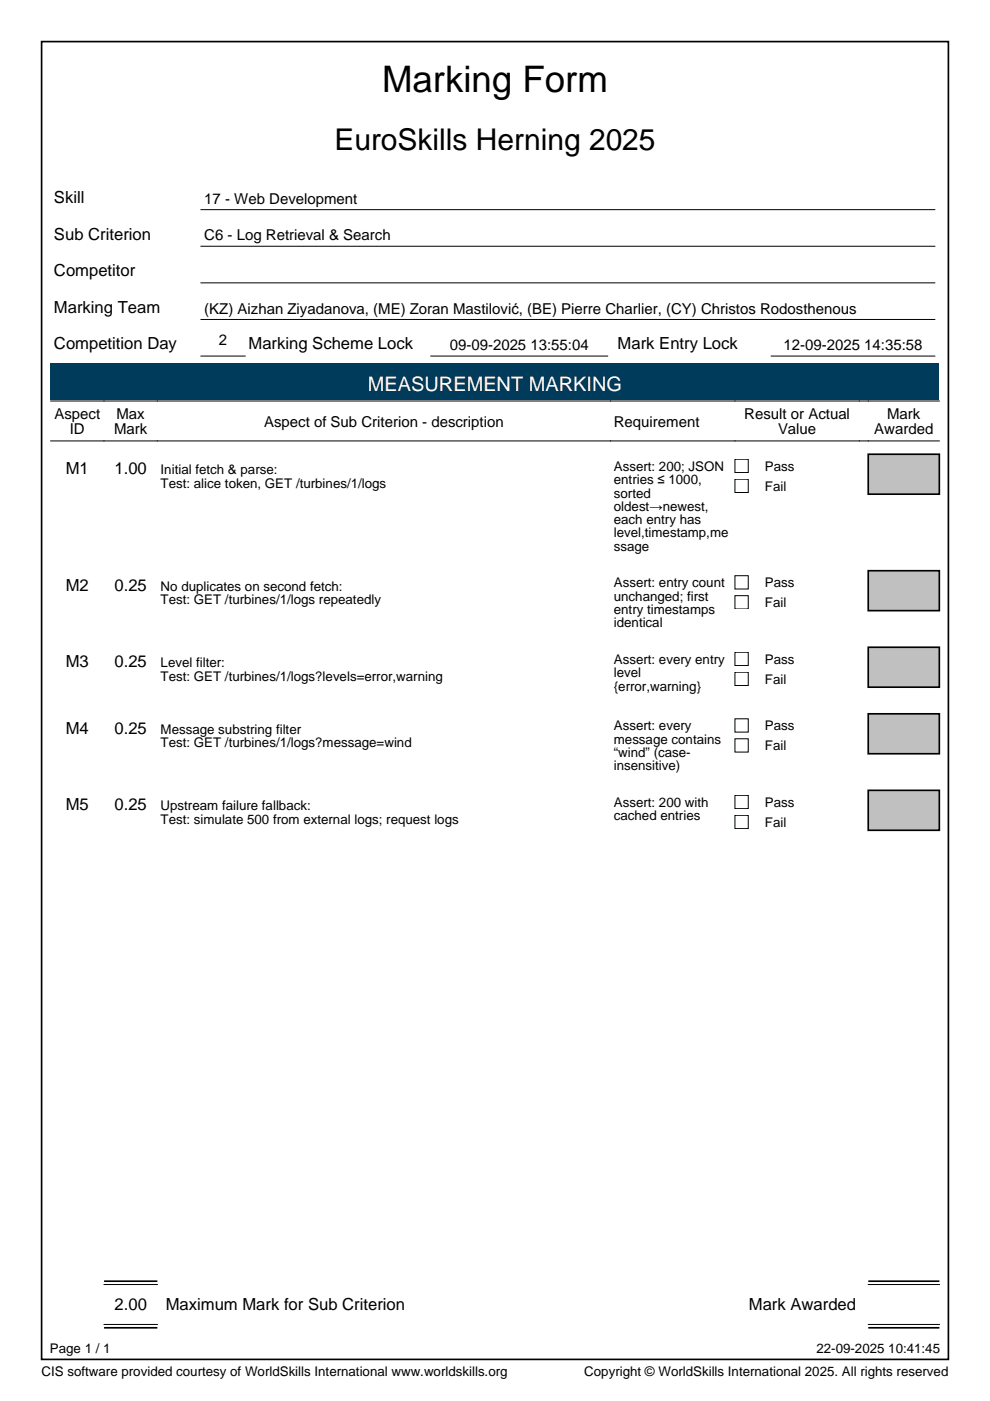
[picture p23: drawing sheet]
<svg xmlns="http://www.w3.org/2000/svg" width="210mm" height="297mm" viewBox="0 0 210 297" stroke-linecap="round" stroke-linejoin="round" font-family="sans-serif">
<defs><g id="words">
<text font-size="7.8" x="81" y="19.4">Marking Form</text>
<text font-size="6.3" x="70.9" y="31.7">EuroSkills Herning 2025</text>
<text font-size="4.2" fill="#fff" x="78" y="82.9">MEASUREMENT MARKING</text>
<g font-size="3.5">
<text x="11.4" y="43">Skill</text>
<text x="11.4" y="50.8">Sub Criterion</text>
<text x="11.4" y="58.6">Competitor</text>
<text x="11.4" y="66.3">Marking Team</text>
<text x="11.4" y="74.1">Competition Day</text>
<text x="52.7" y="74.1">Marking Scheme Lock</text>
<text x="131" y="74.1">Mark Entry Lock</text>
<text x="13.9" y="100.5">M1</text>
<text x="24.3" y="100.5">1.00</text>
<text x="13.9" y="125.2">M2</text>
<text x="24.3" y="125.2">0.25</text>
<text x="13.9" y="141.5">M3</text>
<text x="24.3" y="141.5">0.25</text>
<text x="13.9" y="155.6">M4</text>
<text x="24.3" y="155.6">0.25</text>
<text x="13.9" y="171.8">M5</text>
<text x="24.3" y="171.8">0.25</text>
<text x="24.3" y="277.8">2.00</text>
<text x="35.1" y="277.8">Maximum Mark for Sub Criterion</text>
<text x="158.8" y="277.8">Mark Awarded</text>
</g>
<g font-size="3.2">
<text x="43.3" y="43.2">17 - Web Development</text>
<text x="43.3" y="51">C6 - Log Retrieval &amp; Search</text>
<text x="43.3" y="66.5">(KZ) Aizhan Ziyadanova, (ME) Zoran Mastilović, (BE) Pierre Charlier, (CY) Christos Rodosthenous</text>
<text x="46.4" y="73.2">2</text>
<text x="95.4" y="74.3">09-09-2025 13:55:04</text>
<text x="166.1" y="74.3">12-09-2025 14:35:58</text>
<text x="11.5" y="88.9">Aspect</text>
<text x="24.7" y="88.9">Max</text>
<text x="157.8" y="88.9">Result or Actual</text>
<text x="188.1" y="88.9">Mark</text>
<text x="14.8" y="92.1">ID</text>
<text x="24.2" y="92.1">Mark</text>
<text x="56" y="90.5">Aspect of Sub Criterion - description</text>
<text x="130.2" y="90.5">Requirement</text>
<text x="165" y="92.1">Value</text>
<text x="185.4" y="92.1">Awarded</text>
</g>
<g font-size="2.8">
<text x="34.1" y="100.5">Initial fetch &amp; parse:</text>
<text x="130.2" y="99.8">Assert: 200; JSON</text>
<text x="162.2" y="99.8">Pass</text>
<text x="34.1" y="103.4">Test: alice token, GET /turbines/1/logs</text>
<text x="130.2" y="102.7">entries ≤ 1000,</text>
<text x="130.2" y="105.5">sorted</text>
<text x="162.2" y="104.1">Fail</text>
<text x="130.2" y="108.3">oldest→newest,</text>
<text x="130.2" y="111.1">each entry has</text>
<text x="130.2" y="113.9">level,timestamp,me</text>
<text x="130.2" y="116.8">ssage</text>
<text x="34.1" y="125.2">No duplicates on second fetch:</text>
<text x="130.2" y="124.5">Assert: entry count</text>
<text x="162.2" y="124.5">Pass</text>
<text x="34.1" y="128.1">Test: GET /turbines/1/logs repeatedly</text>
<text x="130.2" y="127.4">unchanged; first</text>
<text x="130.2" y="130.2">entry timestamps</text>
<text x="162.2" y="128.8">Fail</text>
<text x="130.2" y="133">identical</text>
<text x="34.1" y="141.5">Level filter:</text>
<text x="130.2" y="140.8">Assert: every entry</text>
<text x="130.2" y="143.6">level</text>
<text x="162.2" y="140.8">Pass</text>
<text x="34.1" y="144.3">Test: GET /turbines/1/logs?levels=error,warning</text>
<text x="130.2" y="146.4">{error,warning}</text>
<text x="162.2" y="145">Fail</text>
<text x="34.1" y="155.6">Message substring filter</text>
<text x="130.2" y="154.9">Assert: every</text>
<text x="162.2" y="154.9">Pass</text>
<text x="34.1" y="158.4">Test: GET /turbines/1/logs?message=wind</text>
<text x="130.2" y="157.7">message contains</text>
<text x="130.2" y="160.5">“wind” (case-</text>
<text x="162.2" y="159.1">Fail</text>
<text x="130.2" y="163.3">insensitive)</text>
<text x="34.1" y="171.8">Upstream failure fallback:</text>
<text x="130.2" y="171.1">Assert: 200 with</text>
<text x="130.2" y="173.9">cached entries</text>
<text x="162.2" y="171.1">Pass</text>
<text x="34.1" y="174.6">Test: simulate 500 from external logs; request logs</text>
<text x="162.2" y="175.3">Fail</text>
<text x="10.6" y="286.8">Page 1 / 1</text>
<text x="173.1" y="286.8">22-09-2025 10:41:45</text>
<text x="8.8" y="291.7">CIS software provided courtesy of WorldSkills International www.worldskills.org</text>
<text x="123.9" y="291.7">Copyright © WorldSkills International 2025. All rights reserved</text>
</g>
</g></defs>
<path d="M10.7 76.9h188.5v7.8h-188.5z" fill="#003b5c"/>
<g fill="#c0c0c0">
<path d="M184.1 96.3h15.1v8.5h-15.1z"/>
<path d="M184.1 121h15.1v8.5h-15.1z"/>
<path d="M184.1 137.2h15.1v8.5h-15.1z"/>
<path d="M184.1 151.3h15.1v8.5h-15.1z"/>
<path d="M184.1 167.6h15.1v8.4h-15.1z"/>
</g>
<g fill="none" stroke="#000" stroke-width=".21">
<path d="M42.6 44.4h155.6M42.6 52.2h155.6M42.6 60h155.6M42.6 67.7h155.6M42.6 75.5h9.4M91.3 75.5h37.5M163.5 75.5h34.7M10.7 93.5h188.5M10.7 85h188.5M155.8 97.4h2.8v2.8h-2.8zM155.8 101.6h2.8v2.8h-2.8zM155.8 122.1h2.8v2.8h-2.8z"/>
<path d="M155.8 126.3h2.8v2.8h-2.8zM155.8 138.3h2.8v2.8h-2.8zM155.8 142.5h2.8v2.8h-2.8zM155.8 152.4h2.8v2.8h-2.8zM155.8 156.6h2.8v2.9h-2.8zM155.8 168.6h2.8v2.8h-2.8zM155.8 172.9h2.8v2.8h-2.8zM22.1 272.3h11.3M184.1 272.3h15.1M22.1 280.8h11.3M184.1 280.8h15.1"/>
</g>
<path d="M8.8 8.8h192.3v279.4h-192.3zM184.1 96.3h15.1v8.5h-15.1zM184.1 121h15.1v8.5h-15.1zM184.1 137.2h15.1v8.5h-15.1zM184.1 151.3h15.1v8.5h-15.1zM184.1 167.6h15.1v8.4h-15.1zM22.1 271.6h11.3M184.1 271.6h15.1M22.1 281.5h11.3M184.1 281.5h15.1" fill="none" stroke="#000" stroke-width=".35"/>
<use href="#words"/>
</svg>
